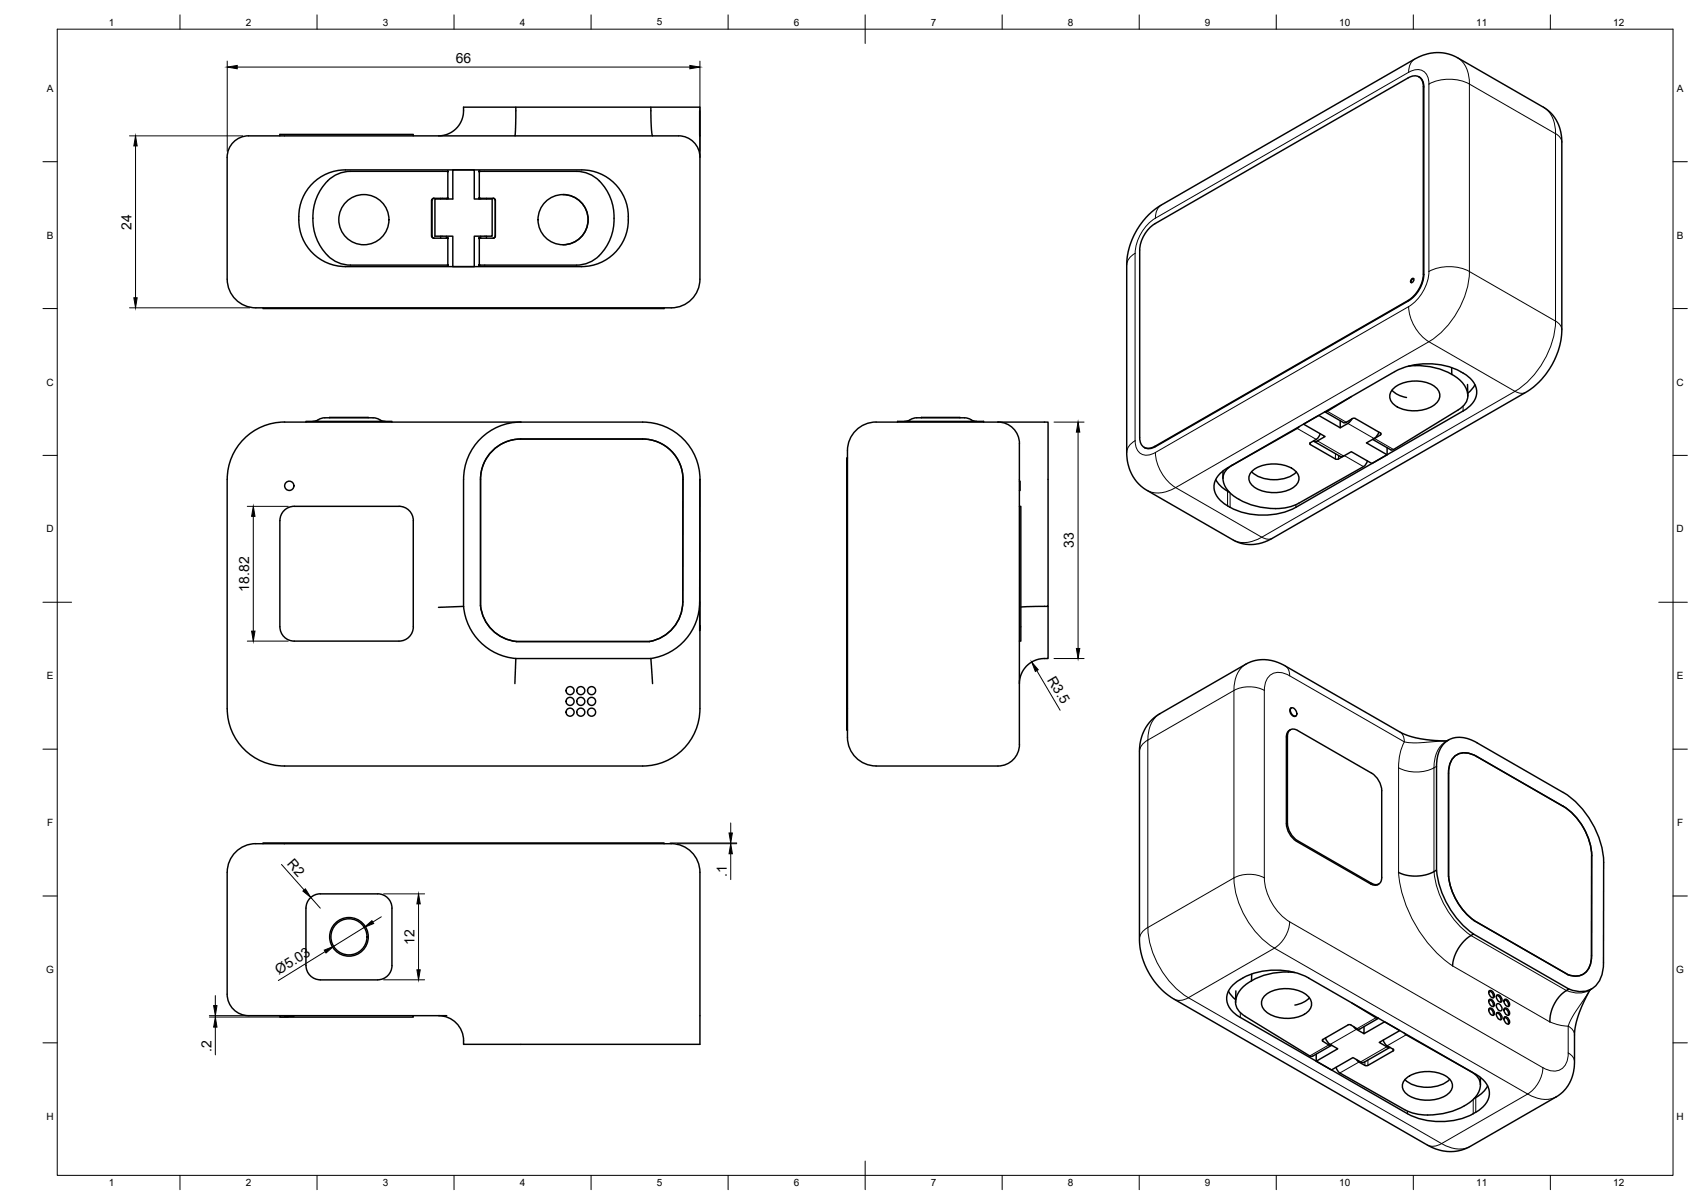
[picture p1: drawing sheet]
<svg xmlns="http://www.w3.org/2000/svg" width="594mm" height="420mm" viewBox="0 0 594 420" stroke-linecap="round" stroke-linejoin="round" font-family="sans-serif">
<defs><g id="words">
<g font-size="4.9">
<text x="159.1" y="21.9">66</text>
<text x="45.9" y="80.1" transform="rotate(-90 45.9 80.1)">24</text>
<text x="374.8" y="191.3" transform="rotate(-90 374.8 191.3)">33</text>
<text x="87" y="206.5" transform="rotate(-90 87 206.5)">18.82</text>
<text x="365.4" y="237.2" transform="rotate(60 365.4 237.2)">R3.5</text>
<text x="100" y="301.5" transform="rotate(48 100 301.5)">R2</text>
<text x="253.7" y="306" transform="rotate(-90 253.7 306)">.1</text>
<text x="144.7" y="329.8" transform="rotate(-90 144.7 329.8)">12</text>
<text x="97.4" y="340.2" transform="rotate(-32 97.4 340.2)">Ø5.03</text>
<text x="73.8" y="367.2" transform="rotate(-90 73.8 367.2)">.2</text>
</g>
<g font-size="3.5">
<text x="37.9" y="8.9">1</text>
<text x="85.8" y="8.9">2</text>
<text x="133.6" y="8.9">3</text>
<text x="181.4" y="8.9">4</text>
<text x="229.3" y="8.9">5</text>
<text x="277.1" y="8.9">6</text>
<text x="324.9" y="8.9">7</text>
<text x="372.7" y="8.9">8</text>
<text x="420.6" y="8.9">9</text>
<text x="467.4" y="8.9">10</text>
<text x="515.3" y="8.9">11</text>
<text x="563.1" y="8.9">12</text>
<text x="16.3" y="32">A</text>
<text x="585.3" y="32">A</text>
<text x="16.3" y="83.3">B</text>
<text x="585.3" y="83.3">B</text>
<text x="16.2" y="134.6">C</text>
<text x="585.2" y="134.6">C</text>
<text x="16.2" y="185.8">D</text>
<text x="585.2" y="185.8">D</text>
<text x="16.3" y="237">E</text>
<text x="585.3" y="237">E</text>
<text x="16.4" y="288.3">F</text>
<text x="585.4" y="288.3">F</text>
<text x="16.1" y="339.6">G</text>
<text x="585.1" y="339.6">G</text>
<text x="16.2" y="390.8">H</text>
<text x="585.2" y="390.8">H</text>
<text x="37.9" y="413.9">1</text>
<text x="85.8" y="413.9">2</text>
<text x="133.6" y="413.9">3</text>
<text x="181.4" y="413.9">4</text>
<text x="229.3" y="413.9">5</text>
<text x="277.1" y="413.9">6</text>
<text x="324.9" y="413.9">7</text>
<text x="372.7" y="413.9">8</text>
<text x="420.6" y="413.9">9</text>
<text x="467.4" y="413.9">10</text>
<text x="515.3" y="413.9">11</text>
<text x="563.1" y="413.9">12</text>
</g>
</g></defs>
<!-- layer: Visible -->
<g fill="none" stroke="#000" stroke-width=".51">
<path d="M180 37.4h47.2l.1 6.6 .5 3.4M227.2 37.4h17.1v10M244.2 38.7l.1 8.7M495.2 26.8l.2 .1M495.4 26.9l.8 .7 .5 .9 .3 1.9v65.4M97.7 47.4v-.5h46.6v.5M120.5 59.3h82.6a16.5 16.5 0 0 1 16.1 19.1 16.2 16.2 0 0 1-16.1 14.6h-82.6M120.6 59.3a16.5 16.5 0 0 0-16.2 19.1 16.2 16.2 0 0 0 16.2 14.6M153.1 47.4l1.9-.2 2-.7 2.7-2.1 1.2-1.8 .6-1.8 .3-3.4h18.2l-.3 10M156.3 59.8h-34a12.6 12.6 0 0 0-11.4 8.2 18.5 18.5 0 0 0 5.5 22.8l2.4 1.2 2.7 .5h34.8M156.3 59.8h.1M156.3 59.8v9.4"/>
<path d="M158.1 59.3h7.4v10.1h6.3v13h-6.3v10.6h-7.4v-10.6h-6.3v-13h6.3zM167.3 59.8h33.9a12.6 12.6 0 0 1 11.4 8.2 18.5 18.5 0 0 1-5.5 22.8l-2.4 1.2-2.6 .5h-34.8v-9.4h4.8l.6-.2 .2-.5v-12.7l-.7-.5h-4.9zM244.3 47.4v50M244.3 54.9a8 8 0 0 0-9.5-7.5h-146a8 8 0 0 0-9.5 7.5v42.5M151.6 69.2l-.6 .2-.2 .5v12.5l.2 .5 .6 .2M153.8 69.2v.2M155.8 69.2v.2M156.3 69.2h-4.9l-.7 .5-.1 12.7 .3 .5 .5 .2h4.9v9.4M156.3 69.2h.1M167.8 69.2v.2M169.8 69.2v.2M172.1 69.2l.5 .2 .3 .5v12.5l-.3 .5-.5 .2"/>
<path d="M196.5 67.9a8.8 8.8 0 0 1 8.8 8.8 8.8 8.8 0 0 1-8.8 8.7M400.9 75l2.1-1.9 2.4-1.6 88.4-50.9 2.6-1.2 2.4-.7 2.2-.3h2.5l2.1 .5 2.6 1 31 17.8 2.5 2.1 1.6 2.3a15.3 15.3 0 0 1 1.8 7.6v67.1l-.6 3.6-1.3 3.8-1.4 3-2.1 3.1-3.5 4-3.6 2.6-88.5 50.9a13.4 13.4 0 0 1-13.7 .6l-31-17.9-2.1-1.8-1.4-1.7-1.3-2.4-.8-2.4-.5-3.9v-67.5l.7-3.9 1.6-4.3 2.3-4.1zM403.1 78.1l88.4-50.9a3.2 3.2 0 0 1 3.8-.4 3.2 3.2 0 0 1 1.5 3.4v65.5a11.6 11.6 0 0 1-5.3 9.1M403.1 78.1a11.7 11.7 0 0 0-5.3 9.2v65.4a3.2 3.2 0 0 0 1.6 3.4 3.2 3.2 0 0 0 3.7-.4l88.4-50.8M79.3 97.4a10 10 0 0 0 10 10M153.8 82.4v.7M155.8 82.4v.7M156.3 92.5h.1M167.8 82.4v.7M169.8 82.4v.7M244.3 97.4a10.4 10.4 0 0 1-12 10h-143M492.7 97.4l.5-.3a.79 .79 0 0 1 .2 1 .79 .79 0 0 1-1 .4z"/>
<path d="M493.4 97.2a1.08 1.08 0 0 0-.8 1.4M497 95.8a11.7 11.7 0 0 1-5.3 9.1l-88.4 51a3.7 3.7 0 0 1-3.9 .2M91.8 107.4v.3h140v-.3M471.7 138.4l-8.4 5.1-.9 .2 6.6 3.8 1-.1M485.9 136.2a8.6 8.6 0 0 0 5 2.5M486.1 135.8a12.2 12.2 0 0 1 15.4-.2 3.8 3.8 0 0 1-1.5 6.1 12.5 12.5 0 0 1-13.9-.9 3.4 3.4 0 0 1 0-5zM491.7 127.8a23.7 23.7 0 0 1 18.5 5.5l1.6 2.3 .5 2.6M506.7 128.3l.1 2.4M512.2 134.2l.1 3.9M512.3 138.2a5.9 5.9 0 0 1-3.3 4.8M514.8 134.2l-1 1.6-1.5 1.4M106.8 147.3v-.3h30v.3"/>
<path d="M113.4 145.8h13.6a11.5 11.5 0 0 1 6.9 1.2h.5M113.4 145.8l-4.2 1.2M115.1 145.8h13.4M181.8 153.2h42.5M181.8 153.2a14.1 14.1 0 0 0-14.1 14.1v44a14.1 14.1 0 0 0 12.6 12.6h46.4a14.1 14.1 0 0 0 11.6-13.9l.1-42.7a14.1 14.1 0 0 0-14.1-14.1M181.8 147.3a20 20 0 0 0-20 20v44.3M224.3 147.3h-125a20 20 0 0 0-20 20v80a20 20 0 0 0 20 20h125M224.3 147.3a20 20 0 0 1 20 20M295.8 159.8h-.2v95h.2M313.3 147.3v-.3h30v.3M315.8 147h.8a10.7 10.7 0 0 1 6.6-1.2h10.2a11.8 11.8 0 0 1 7.1 1.2h.4M321.6 145.8h13.4"/>
<path d="M348.3 147.3h-42.5a10 10 0 0 0-10 10M348.3 147.3h17.5v64.3l-9.5 .2M348.3 147.3a8 8 0 0 1 7.5 9.5v101a8 8 0 0 1-7.5 9.5h-42.5a10.4 10.4 0 0 1-10-12v-98M453.5 148.9l-.7 .6-22.7 12.8M457.3 155.1l9.1 5.2 .8-.1 1.7-1M457.4 154.5l-.2 .2 .2 .4M458.6 154l9.2 5.3M460.8 151.3l-1 1.7-2.5 1.5M467.8 146.8v2.5M470.5 147.8l-2.7 1.5-7.5-4.3-5.3 3 7.5 4.3-3 1.7-1-.1M471.9 146.2l-1.4 1.6M472 146.1l-2.1 1.3"/>
<path d="M472 146.1h1.1l9 5.2-.2 .4-2.6 1.5M479.1 153.3l6.4 3.7 .9-.1M481.3 150.8l-1.3 2-3 1.8 7.2 4.1-5.3 3.1-7.2-4.2-3 1.7h-.9M484.2 156.2v2.5M509 143l-22.6 13.9M244.3 167.3v80a20 20 0 0 1-20 20M244.3 167.3l-.1 52.8 .1-1.8M355.8 167.9h.3v3.3h-.3M355.8 176.7h.5v47h-.5M424.4 167.3a10.5 10.5 0 0 0 4.7 4.4M426.2 165l2.3-1.7 58.3-33.6a24.6 24.6 0 0 1 26.2 2.2 6.2 6.2 0 0 1 0 9.8l-2.3 1.7-58.4 33.6a24.6 24.6 0 0 1-26.1-2.2 6.2 6.2 0 0 1 0-9.8zM430.2 162.3a5.5 5.5 0 0 0-3.3 4.6v-2.5"/>
<path d="M436.8 164.6a12.5 12.5 0 0 1 15.7 .1 3.6 3.6 0 0 1-1.7 5.8 13 13 0 0 1-14-1.4 3.2 3.2 0 0 1 0-4.5zM436.9 164.6a12.5 12.5 0 0 0 15.6 .1M477.3 160.8l-.4 1-1 1-22.6 12.8a22.8 22.8 0 0 1-19.1-.4 11.5 11.5 0 0 1-7.3-7.5v-.8M97.7 181.7v37M97.7 181.7a5 5 0 0 1 5-5h36.6a5 5 0 0 1 5 5v37a5 5 0 0 1-5 5h-36.6a5 5 0 0 1-5-5M161.8 211.6l-8.7 .3M161.8 211.6a20 20 0 0 0 18.3 18.2M244.2 210.1a20 20 0 0 1-17 19.7M365.8 211.6v18.2l-3.4 .3-1.8 .6-1.7 1.2-2.2 2.7-.7 2-.2 1.9M179.7 238.5l.3-8.7h47.2l.6 8.7M450.4 254.7l-1 .8-.4 1.7v30.3a7.9 7.9 0 0 0 3.6 6.1l25.8 14.9M450.6 247.1a1.72 1.72 0 0 1 1.7 .9 1.72 1.72 0 0 1-.1 1.9 2 2 0 0 1-1.6-2.8z"/>
<path d="M450.7 247.1a1.76 1.76 0 0 0-.2 1.9 1.76 1.76 0 0 0 1.7 1M452.3 249.9l-.2 .1M505 258.6l-4.9-.2-4.3-.6-3-.7-2.9-1-41.3-23.7a13.4 13.4 0 0 0-13.7-.6l-31 17.9-2.9 2.6-1.3 2-1 2.2-.7 2.9-.3 2.5v66.3l.5 3.9 1.2 4.2 1.9 3.8 2.2 3.1 2.7 2.9 2.9 2.2 89.1 51.3a14.8 14.8 0 0 0 15 .5l30.7-17.7 2.2-2 1.6-2.2a15.3 15.3 0 0 0 1.9-7.7v-9.7l.4-3.3 2-6.1 3-6M505.6 258.3l-.9 .5M515.6 259.2l30 17.3a31.1 31.1 0 0 1 14.2 24.5l-.1 35a9.8 9.8 0 0 1-4.8 9.4 9.3 9.3 0 0 1-7.3-.3M515.6 259.2a9.5 9.5 0 0 0-10.9-.3 10.5 10.5 0 0 0-3.3 8.5v36.3l-3.3 1.5-3.5 .5-3.4-.2-3-1.1M507.4 264.3a6.3 6.3 0 0 1 8.2-.2l30 17.3a21.9 21.9 0 0 1 10 17.2l-.1 34.9a6.2 6.2 0 0 1-4.9 7.1l-3.3-.5-32.8-18.9a22.6 22.6 0 0 1-8.9-15.4v-36a8.3 8.3 0 0 1 1.8-5.5zM89.3 294.4h143a10.4 10.4 0 0 1 12 10M89.3 294.4a10 10 0 0 0-10 10M91.8 294.4v-.2h140v.2M79.3 304.4v42.5a8 8 0 0 0 9.5 7.5h67.1M111.8 311.9h20"/>
<path d="M111.8 311.9a5 5 0 0 0-5 5v20a5 5 0 0 0 5 5M131.8 311.9a5 5 0 0 1 5 5v20a5 5 0 0 1-5 5M244.3 304.4v60h-82.5a8.9 8.9 0 0 0-8.7-10M478.4 308.5l1.6 .4 1.2-.4M478.8 308.2a2.14 2.14 0 0 0 2.4 .3 2.14 2.14 0 0 0 1.1-2.3v-30.3a7.7 7.7 0 0 0-3.6-6.1l-25.8-14.9a2.16 2.16 0 0 0-2.5-.2 2.16 2.16 0 0 0-1 2.2v30.4a7.9 7.9 0 0 0 3.5 6.1l25.8 14.9M501.4 303.6a31.8 31.8 0 0 0 12.9 22.3M436.9 339.9v2.4a8.9 8.9 0 0 0-5.6 8.2l.8 1.9 2.5 2.2 22.8 14h.7l6.7-3.8M451.9 339.4a25.1 25.1 0 0 0-15 2.9M507 337.1l.8-3.6 1.4-2.8 2.4-2.9 2.7-1.8 33.3 19.2-2.6 1.8-2.3 3-1.3 3.3-.4 3.3M97.7 354.4v.5h46.6v-.5M99.3 354.4v.3h3.3v-.3M111.8 341.9h20"/>
<path d="M428.8 345.9l1 1.5 1.5 1.4M430.6 343.5a24.5 24.5 0 0 1 26.2-2.2l58.3 33.6a7.3 7.3 0 0 1 4.4 8.7 14 14 0 0 1-9.5 6.8 25.8 25.8 0 0 1-18.7-1.8l-58.4-33.5a7.3 7.3 0 0 1-4.4-8.7l1.2-2zM431.4 345.8l-.1 3.9M441.3 347.6a12.2 12.2 0 0 1 15.5 .3 3.7 3.7 0 0 1-1.6 6.1 12.6 12.6 0 0 1-13.9-1.5 3.4 3.4 0 0 1 0-4.9zM457 348.2a8.6 8.6 0 0 1-5 2.5M471.9 350l8.4 5.2 .9 .1-6.8 3.9-.8-.2-2.3-1.4-.8 .1-9 5.2 .2 .5 2.1 1.3h1M472.5 358.2l.7 .8 2.9 1.7v-2.5M519.8 345.8a1.83 1.83 0 0 1 1.3 2.4M519.8 348.9a1.83 1.83 0 0 1 1.3 2.3M519.8 352a1.83 1.83 0 0 1 1.3 2.3M519.8 345.8a1.5 1.5 0 0 1 1.6 .7 1.5 1.5 0 0 1-.2 1.7 1.74 1.74 0 0 1-1.4-2.4zM519.8 348.8a1.5 1.5 0 0 1 1.6 .8 1.5 1.5 0 0 1-.2 1.6 1.74 1.74 0 0 1-1.4-2.4z"/>
<path d="M519.8 351.9a1.5 1.5 0 0 1 1.6 .7 1.5 1.5 0 0 1-.2 1.7 1.74 1.74 0 0 1-1.4-2.4zM522.4 347.4a1.83 1.83 0 0 1 1.4 2.3M522.4 353.5a1.83 1.83 0 0 1 1.4 2.3M522.5 347.3a1.5 1.5 0 0 1 1.5 .7 1.5 1.5 0 0 1-.1 1.7 1.74 1.74 0 0 1-1.4-2.4zM522.5 353.4a1.5 1.5 0 0 1 1.5 .8 1.5 1.5 0 0 1-.1 1.6 1.74 1.74 0 0 1-1.4-2.4zM522.5 350.4a1.5 1.5 0 0 1 1.5 .7 1.5 1.5 0 0 1-.1 1.7 1.74 1.74 0 0 1-1.4-2.4zM525.1 355a1.83 1.83 0 0 1 1.3 2.4M525.1 352a1.83 1.83 0 0 1 1.3 2.3M525.1 348.9a1.83 1.83 0 0 1 1.3 2.3M525.1 355a1.5 1.5 0 0 1 1.6 .7 1.5 1.5 0 0 1-.2 1.7 1.74 1.74 0 0 1-1.4-2.4zM525.1 351.9a1.5 1.5 0 0 1 1.6 .7 1.5 1.5 0 0 1-.2 1.7 1.74 1.74 0 0 1-1.4-2.4zM525.1 348.8a1.5 1.5 0 0 1 1.6 .7 1.5 1.5 0 0 1-.2 1.7 1.74 1.74 0 0 1-1.4-2.4z"/>
<path d="M555.5 345.1l-.8 .5M459.4 367.9v2.4M466.4 372.4l.3 1 1 1M476.1 360.7l7.2-4.1 5.3 3-7.2 4.2 3 1.6 .8 .1-9 5.2-1.3-.1-2.7-1.5-7.5 4.3-5.3-3.1 7.5-4.3-3-1.8-1.3-2M482.8 362.9l1 1.8 2.5 1.4M486.3 366.7l-9.1 5.2-.8-.1-2.1-1.2-.8-.9M486.3 366.1l.2 .2-.2 .4M490.1 360.5l.7 .6 22.6 12.9a5.2 5.2 0 0 1 1.9 8.5 22.3 22.3 0 0 1-17 6.6 16.6 16.6 0 0 1-8-1.8l-22.6-12.9M490.4 376.7a12.5 12.5 0 0 1 15.7 0 3.6 3.6 0 0 1-1.7 5.7 13.4 13.4 0 0 1-13.3-.5 3.4 3.4 0 0 1-.7-5.2zM506 376.6a12.5 12.5 0 0 1-15.6 .1M516.7 376v2.5M519.3 379a10.6 10.6 0 0 1-4.8 4.4"/>
<circle cx="127" cy="76.7" r="8.8"/>
<circle cx="196.5" cy="76.7" r="8.8"/>
<circle cx="101" cy="169.5" r="1.62"/>
<circle cx="199" cy="241" r="1.41"/>
<circle cx="199" cy="244.8" r="1.41"/>
<circle cx="199" cy="248.5" r="1.41"/>
<circle cx="202.7" cy="241" r="1.41"/>
<circle cx="202.7" cy="244.8" r="1.41"/>
<circle cx="202.7" cy="248.5" r="1.41"/>
<circle cx="206.5" cy="244.8" r="1.41"/>
<circle cx="206.5" cy="241" r="1.41"/>
<circle cx="206.5" cy="248.5" r="1.41"/>
<circle cx="121.8" cy="326.9" r="6.3"/>
<circle cx="121.8" cy="326.9" r="6.7"/>
</g>
<g fill="#000" stroke="#000" stroke-width=".35">
<circle cx="156.3" cy="59.8" r=".24"/>
<circle cx="167.3" cy="59.8" r=".24"/>
<circle cx="156.3" cy="69.2" r=".24"/>
<circle cx="167.3" cy="69.2" r=".24"/>
<circle cx="156.3" cy="83.1" r=".24"/>
<circle cx="156.3" cy="92.5" r=".24"/>
<circle cx="167.3" cy="83.1" r=".24"/>
<circle cx="167.3" cy="92.5" r=".24"/>
</g>
<!-- layer: Visible Narrow -->
<g fill="none" stroke="#000" stroke-width=".35">
<path d="M491.7 25.2l-88.4 50.9M491.7 25.2a4.2 4.2 0 0 1 6.8 2l.3 2.1M493.8 20.6a5 5 0 0 0-2.1 4.6M496.8 30.3l.2 .1M498.8 29.3v65.5M498.8 29.3a15.6 15.6 0 0 1 14.1 0M508.7 20.2a10 10 0 0 1 4.2 9.1M512.9 29.3v65.5M512.9 29.3l30 17.4M538.8 37.5a10 10 0 0 1 4.2 9.2M542.9 46.7v65.4M543 46.6l1.7 1.7 .5 1.4"/>
<path d="M403.3 76.1a15.6 15.6 0 0 0-7.1 12.3 5 5 0 0 0-2.9 4.1M405.4 71.5a5 5 0 0 0-2.1 4.6M396.2 88.4v65.4M496.8 95.7l.2 .1M498.8 94.7a15.6 15.6 0 0 1 14.1 0M498.8 94.7a15.6 15.6 0 0 1-7.1 12.3M512.9 94.8l30 17.3M512.9 94.7a31.2 31.2 0 0 1-14.1 24.5M491.5 104.9l.2 .1M491.7 107l-88.4 50.9M491.7 107a15.6 15.6 0 0 0 7.1 12.3M498.8 119.3l-88.4 50.9"/>
<path d="M498.8 119.3l30 17.3M543 112.1a31.2 31.2 0 0 1-14.2 24.4M543 112.1l1.7 1.6 .5 1.4M493.9 127.3v.3M528.8 136.6l-88.4 50.9-30-17.3M528.8 136.5l2.3 .8 1.5-.4M393.3 157.9a5 5 0 0 1 2.9-4.1 4.2 4.2 0 0 0 5.1 4.9l2-.8M403.1 155.8l.2 .1M403.3 157.9a15.6 15.6 0 0 0 7.1 12.3M452.8 149.5l6.6 3.8M457.3 154.5v.6M459.8 153.9l9.2 5.3"/>
<path d="M463.3 143.5l6.6 3.9M466.1 158.3v1.9M467.2 158.9v1.3M469.3 159l6.6 3.8M470.5 147.8l9.1 5.2M479.8 153l6.6 3.9M481.9 151.1v.7M510.7 141.8v1.6M410.4 170.1a10 10 0 0 1-10 1M428.5 171.4v5.1M429.4 172v5M452.3 176.1v.9"/>
<path d="M444.2 187.8l-1 .3h-1l-1.8-.7a10 10 0 0 1-10 1M434.9 231.8a10 10 0 0 0-4.2 9.2M448.6 232.4l.7 .6 .6 1 .2 1.8M400.7 258.3a5 5 0 0 0-3 4M404.8 249.1a10 10 0 0 0-4.1 9.2M430.7 241l-30.1 17.3v65.4M430.7 241v65.4M430.7 240.9a11.7 11.7 0 0 1 10.6 0M449.4 257l-.4 .2M488.6 255.4a3.6 3.6 0 0 1 .9 5 20.3 20.3 0 0 0-1.3 7.5 13.7 13.7 0 0 0 12.3 0M504.7 258.8a10 10 0 0 0-4.2 9.2M505 258.6l-10.4 .6-4.4-.3-40-23.1a5.3 5.3 0 0 0-8.2 1.6l-.7 3.6v65.4a19.5 19.5 0 0 0 8.8 15.3 11.7 11.7 0 0 1-5.3 9.2"/>
<path d="M488.2 267.9v36.5a45.7 45.7 0 0 0 18.8 32.7l34 19.5a16.8 16.8 0 0 0 6.4 1.5M500.5 267.9v36.3a31.9 31.9 0 0 0 12.9 22.3l33.4 19.2a9.1 9.1 0 0 0 7.9-.1M501.4 267.4l-.9 .5M449.4 287.3l-.4 .2M452.9 293.4l-.4 .2M430.7 306.4l-30.1 17.3M430.7 306.4a31.2 31.2 0 0 0 14.1 24.5M430.7 306.4a11.7 11.7 0 0 1 10.6 0M478.7 308.3l-.3 .2M400.7 323.7a5 5 0 0 0-3 4M400.7 323.7a31.2 31.2 0 0 0 14.1 24.5M444.8 330.9l88.4 50.9-30 17.3"/>
<path d="M444.8 330.9l-30 17.3M449.7 338.9v.3M450.2 321.7l88.3 50.9M414.8 348.2l88.4 50.9M414.8 348.2a5 5 0 0 1-5 .5M432.9 353.4v1.6M473.5 359.2l-9.2 5.3M480.3 355.2l-6.7 3.8M547.4 358.1v9.4M547.4 358.1l1.8 1.6 .4 1.5M555 345.4l-5.5 8.4-2.1 4.3M461.8 362.7l-.1 .7"/>
<path d="M463.8 364.7l-6.6 3.8M474.3 370.6l-6.6 3.8M476.4 370.5v1.3M477.5 370v1.8M484.1 365.3l-9.2 5.3M486.2 366.1l.1 .6M490.8 361.1l-6.6 3.9M513.4 373.9v.1M538.5 372.6a11.7 11.7 0 0 1-5.3 9.2 10 10 0 0 0 10 .9M547.4 367.5a5.3 5.3 0 0 1-5.4 6.3l-2.2-.6-1.2-.6M547.4 367.5l1.8 1.6 .4 1.4M491.3 387.8v.8"/>
<path d="M503.2 399.1a10 10 0 0 0 10 .9M503.2 399.1a5 5 0 0 1-5 .5M514.2 383.7v4.9M515.1 383v5.1"/>
</g>
<circle cx="430.1" cy="162.3" r=".11" fill="#000" stroke="#000" stroke-width=".35"/>
<!-- layer: Border -->
<g fill="none" stroke="#000" stroke-width=".35">
<path d="M20 10.2h564v400h-564zM62.8 5.2v5M110.7 5.2v5M158.5 5.2v5M206.3 5.2v5M254.1 5.2v5M302 5.2v10M349.8 5.2v5M397.6 5.2v5M445.5 5.2v5M493.3 5.2v5M541.1 5.2v5"/>
<path d="M15 56.4h5M584 56.4h5M15 107.7h5M584 107.7h5M15 158.9h5M584 158.9h5M15 210.2h10M579 210.2h10M15 261.4h5M584 261.4h5M15 312.7h5M584 312.7h5"/>
<path d="M15 363.9h5M584 363.9h5M62.8 410.2v5M110.7 410.2v5M158.5 410.2v5M206.3 410.2v5M254.1 410.2v5M302 405.2v10M349.8 410.2v5M397.6 410.2v5M445.5 410.2v5M493.3 410.2v5"/>
<path d="M541.1 410.2v5"/>
</g>
<!-- layer: Dimensions -->
<g fill="none" stroke="#000" stroke-width=".35">
<path d="M79.3 21.3v31.5M82.8 23.4h158M244.3 21.3v31.5M45.2 47.4h39.5M47.3 50.9v53M45.2 107.4h42M367.9 147.3h10.5M376.3 150.8v75.5M86.3 176.7h14.3M88.4 180.2v40M86.3 223.7h14.3M361.9 234l8.1 13.9"/>
<path d="M367.9 229.8h10.5M233.9 294.2h23.3M236.4 294.4h20.8M255.1 287.2v3.5M255.1 294.2v.2M255.1 297.9v9.1M98.3 301.7l7.9 8.9M108.5 313.2l3.3 3.7M133.1 319.9l-3 1.9M133.9 311.9h14.3M146.1 315.4v23M113.5 332.1l-16.3 10.1"/>
<path d="M127.1 323.6l-10.6 6.6M73.1 354.4h26.5M73.1 354.9h27.5M75.2 347.4v3.5M75.2 354.4v.5M75.2 358.4v9.7M133.9 341.9h14.3"/>
</g>
<g fill="#000" stroke="#000" stroke-width=".35">
<path d="M79.3 23.4l3.5-.6v1.2zM240.8 22.8l3.5 .6-3.5 .6zM47.3 47.4l.6 3.5h-1.2zM46.7 103.9h1.2l-.6 3.5zM376.3 147.3l.6 3.5h-1.2zM88.4 176.7l.6 3.5h-1.2zM87.8 220.2h1.2l-.6 3.5zM360.1 231l2.3 2.7-1 .6zM375.7 226.3h1.2l-.6 3.5zM254.5 290.7h1.1l-.5 3.5zM255.1 294.4l.5 3.5h-1.1zM105.7 311l.9-.8 1.9 3z"/>
<path d="M146.1 311.9l.6 3.5h-1.2zM113.2 331.6l3.3-1.4-2.7 2.4zM127.1 323.6l2.7-2.3 .6 1zM145.5 338.4h1.2l-.6 3.5zM74.6 350.9h1.1l-.5 3.5zM75.2 354.9l.5 3.5h-1.1z"/>
</g>
<use href="#words"/>
</svg>
